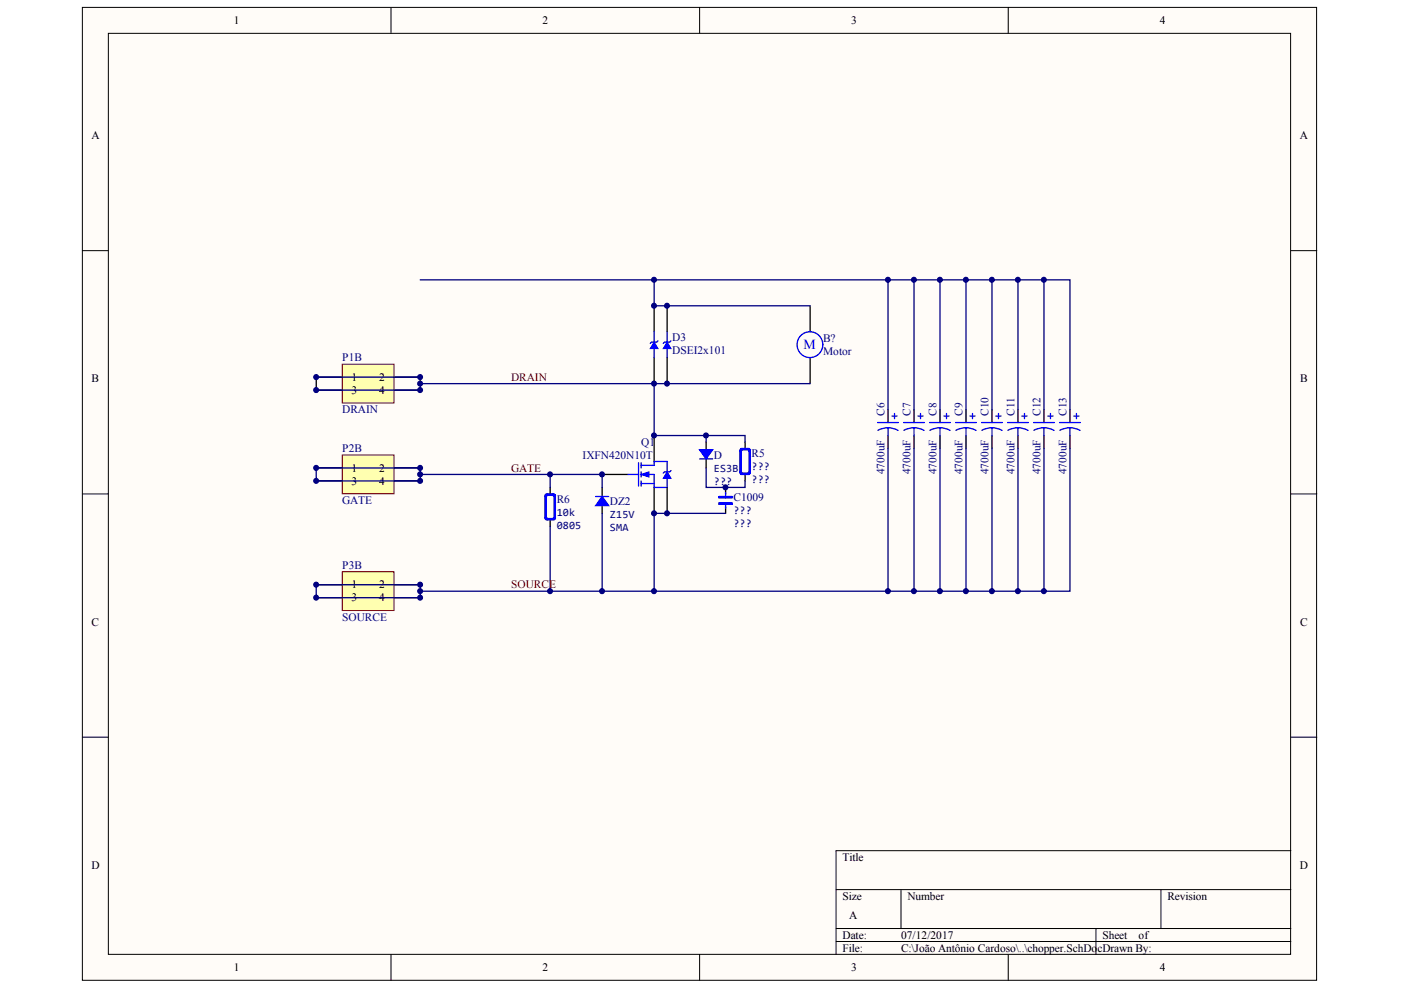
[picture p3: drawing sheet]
<svg xmlns="http://www.w3.org/2000/svg" width="297mm" height="210mm" viewBox="0 0 297 210" stroke-linecap="round" stroke-linejoin="round" font-family="sans-serif">
<defs><g id="words">
<text font-size="2.9" fill="#00f" x="170.4" y="74.1">M</text>
<g font-size="2.4">
<text x="49.6" y="5.1">1</text>
<text x="115" y="5.1">2</text>
<text x="180.5" y="5.1">3</text>
<text x="245.9" y="5.1">4</text>
<text x="19.4" y="29.5">A</text>
<text x="275.6" y="29.5">A</text>
<text x="19.4" y="81.1">B</text>
<text x="74.5" y="80.7">1</text>
<text x="74.5" y="83.5">3</text>
<text x="80.4" y="80.7">2</text>
<text x="80.4" y="83.5">4</text>
<text x="275.6" y="81.1">B</text>
<text x="74.5" y="100">1</text>
<text x="80.4" y="100">2</text>
<text x="74.5" y="102.8">3</text>
<text x="80.4" y="102.8">4</text>
<text x="74.5" y="124.8">1</text>
<text x="80.4" y="124.8">2</text>
<text x="74.5" y="127.5">3</text>
<text x="80.4" y="127.5">4</text>
<text x="19.4" y="132.7">C</text>
<text x="275.6" y="132.7">C</text>
<text x="19.4" y="184.2">D</text>
<text x="178.6" y="182.5">Title</text>
<text x="275.6" y="184.2">D</text>
<text x="178.6" y="190.8">Size</text>
<text x="192.4" y="190.8">Number</text>
<text x="247.5" y="190.8">Revision</text>
<text x="180" y="194.9">A</text>
<text x="178.6" y="199">Date:</text>
<text x="178.6" y="201.8">File:</text>
<text x="191" y="199">07/12/2017</text>
<text x="191" y="201.8">C:\João Antônio Cardoso\..\chopper.SchDocDrawn By:</text>
<text x="233.7" y="199">Sheet</text>
<text x="241.4" y="199">of</text>
<text x="49.6" y="205.9">1</text>
<text x="115" y="205.9">2</text>
<text x="180.5" y="205.9">3</text>
<text x="245.9" y="205.9">4</text>
</g>
<g font-size="2.4" fill="#000080">
<text x="72.6" y="76.6">P1B</text>
<text x="142.5" y="72.2">D3</text>
<text x="142.5" y="75">DSEI2x101</text>
<text x="174.5" y="72.5">B?</text>
<text x="174.5" y="75.2">Motor</text>
<text x="72.6" y="87.6">DRAIN</text>
<text x="187.5" y="88.2" transform="rotate(-90 187.5 88.2)">C6</text>
<text x="193.1" y="88.2" transform="rotate(-90 193.1 88.2)">C7</text>
<text x="198.6" y="88.2" transform="rotate(-90 198.6 88.2)">C8</text>
<text x="204.1" y="88.2" transform="rotate(-90 204.1 88.2)">C9</text>
<text x="209.6" y="88.2" transform="rotate(-90 209.6 88.2)">C10</text>
<text x="215.1" y="88.2" transform="rotate(-90 215.1 88.2)">C11</text>
<text x="220.6" y="88.2" transform="rotate(-90 220.6 88.2)">C12</text>
<text x="226.1" y="88.2" transform="rotate(-90 226.1 88.2)">C13</text>
<text x="72.6" y="95.9">P2B</text>
<text x="135.9" y="94.5">Q1</text>
<text x="123.5" y="97.3">IXFN420N10T</text>
<text x="151.4" y="97.3">D</text>
<text x="159.4" y="97">R5</text>
<text x="187.5" y="100.6" transform="rotate(-90 187.5 100.6)">4700uF</text>
<text x="193.1" y="100.6" transform="rotate(-90 193.1 100.6)">4700uF</text>
<text x="198.6" y="100.6" transform="rotate(-90 198.6 100.6)">4700uF</text>
<text x="204.1" y="100.6" transform="rotate(-90 204.1 100.6)">4700uF</text>
<text x="209.6" y="100.6" transform="rotate(-90 209.6 100.6)">4700uF</text>
<text x="215.1" y="100.6" transform="rotate(-90 215.1 100.6)">4700uF</text>
<text x="220.6" y="100.6" transform="rotate(-90 220.6 100.6)">4700uF</text>
<text x="226.1" y="100.6" transform="rotate(-90 226.1 100.6)">4700uF</text>
<text x="72.6" y="106.9">GATE</text>
<text x="118" y="106.6">R6</text>
<text x="129.3" y="107.2">DZ2</text>
<text x="155.5" y="106.3">C1009</text>
<text x="72.6" y="120.6">P3B</text>
<text x="72.6" y="131.6">SOURCE</text>
</g>
<g font-size="2.4" fill="#800000">
<text x="108.4" y="80.7">DRAIN</text>
<text x="108.4" y="100">GATE</text>
<text x="108.4" y="124.8">SOURCE</text>
</g>
<g font-size="2.3" fill="#000080">
<text x="151.4" y="100">ES3B</text>
<text x="159.4" y="99.7">???</text>
<text x="151.4" y="102.7">???</text>
<text x="159.4" y="102.5">???</text>
<text x="118" y="109.3">10k</text>
<text x="118" y="112.1">0805</text>
<text x="129.3" y="109.9">Z15V</text>
<text x="129.3" y="112.6">SMA</text>
<text x="155.5" y="109.1">???</text>
<text x="155.5" y="111.8">???</text>
</g>
</g></defs>
<g fill="#fffcf8" stroke="#000" stroke-width=".21">
<path d="M17.5 1.6h261.6v206.2h-261.6z"/>
<path d="M23 7.1h250.6v195.2h-250.6z"/>
</g>
<g fill="none" stroke="#000" stroke-width=".21">
<path d="M82.9 1.6v5.5M148.3 1.6v5.5M213.8 1.6v5.5M17.5 53.1h5.5M273.7 53.1h5.5M17.5 104.7h5.5M273.7 104.7h5.5M17.5 156.3h5.5M273.7 156.3h5.5M177.3 188.6h96.4M177.3 196.9h96.4M177.3 199.6h96.4"/>
<path d="M191 188.6v8.3M232.4 196.9v5.5M246.1 188.6v8.3M273.7 180.4h-96.4v22M82.9 202.4v5.5M148.3 202.4v5.5M213.8 202.4v5.5"/>
</g>
<path d="M67.1 80v2.7M89.1 80v2.7M138.7 64.8v5.5M138.7 75.8v5.5M141.4 64.8v5.5M141.4 75.8v5.5M171.7 64.8v5.5M171.7 75.8v5.5M138.7 92.3v5.5M127.7 100.6h5.5M138.7 103.3v5.5M141.4 103.3v5.5" fill="none" stroke="#000" stroke-width=".28"/>
<g fill="none" stroke="#00f" stroke-width=".28">
<path d="M138.7 70.3v2.2M138.7 73.9v1.9M139.5 72.3l-.3 .2h-1.1l-.2 .3M141.4 70.3v2.2M141.4 73.9v1.9M142.3 72.3l-.3 .2h-1.1l-.3 .3M135.4 98.1v5M135.9 98.7h2.8v-.9h2.7v2.2M135.9 98.1v1.1M142.3 99.8l-.3 .2h-1.1l-.3 .3M133.2 100.6h2.2M135.9 100.6h2.8v2.7h2.7v-1.9"/>
<path d="M135.9 102.5h2.8M135.9 100v1.1M135.9 102v1.1"/>
<circle cx="171.7" cy="73.1" r="2.73"/>
</g>
<g fill="#00f" stroke="#00f" stroke-width=".21">
<path d="M141.4 72.5l.9 1.4h-1.7z"/>
<path d="M138.7 72.5l.8 1.4h-1.6z"/>
<path d="M135.9 100.6l1.7-.6v1.1z"/>
<path d="M141.4 100l.9 1.4h-1.7z"/>
</g>
<path d="M72.6 77.2h10.9v8.2h-10.9z" fill="#ffffb0" stroke="#800000" stroke-width=".21"/>
<path d="M67.1 80h5.5M83.6 80h5.5M67.1 82.7h5.5M83.6 82.7h5.5" fill="none" stroke="#000" stroke-width=".28"/>
<path d="M72.6 121.2h10.9v8.2h-10.9z" fill="#ffffb0" stroke="#800000" stroke-width=".21"/>
<path d="M116.6 103.3v1.4M116.6 110.2v1.4M127.7 103.3v2.2M127.7 107.2v1.6M67.1 124h5.5M67.1 126.7h5.5M83.6 124h5.5M83.6 126.7h5.5" fill="none" stroke="#000" stroke-width=".28"/>
<path d="M67.1 80h22M67.1 82.7h22M89.1 100.6h38.6v2.7M127.7 108.8v16.6h-11.1v-13.8" fill="none" stroke="#000080" stroke-width=".28"/>
<path d="M115.5 105l.3-.3h1.7l.2 .3v4.9l-.2 .3h-1.7l-.3-.3zM115.5 109.7l.6 .5M115.7 104.9h1.9v5.2h-1.9zM115.8 105.3l.3-.3h1.1l.3 .3v4.4l-.3 .2h-1.1l-.3-.2zM116.1 104.7l-.6 .6M117.2 104.7l.5 .6M117.7 109.7l-.5 .5M126.3 105.3h2.7" fill="none" stroke="#00f" stroke-width=".28"/>
<path d="M127.7 105.3l1.3 1.9h-2.7z" fill="#00f" stroke="#00f" stroke-width=".28"/>
<path d="M72.6 96.5h10.9v8.2h-10.9z" fill="#ffffb0" stroke="#800000" stroke-width=".21"/>
<g fill="none" stroke="#000" stroke-width=".28">
<path d="M67.1 99.2h5.5M83.6 99.2h5.5M149.7 93.7v1.7M149.7 97v2.2M158 93.7v1.4M188.3 86.8v2.8M188.3 92.3v2.8M193.8 86.8v2.8M193.8 92.3v2.8M199.3 86.8v2.8M199.3 92.3v2.8M204.8 86.8v2.8"/>
<path d="M204.8 92.3v2.8M210.3 86.8v2.8M210.3 92.3v2.8M215.8 86.8v2.8M215.8 92.3v2.8M221.3 86.8v2.8M221.3 92.3v2.8M226.9 86.8v2.8M226.9 92.3v2.8M67.1 102h5.5M83.6 102h5.5M153.8 103.3v1.4"/>
<path d="M153.8 107.5v1.3M158 100.6v1.4"/>
</g>
<g fill="none" stroke="#000080" stroke-width=".28">
<path d="M89.1 59.3h49.6v5.5h33M138.7 59.3h88.2v27.5M188.3 59.3v27.5M193.8 59.3v27.5M199.3 59.3v27.5M204.8 59.3v27.5M210.3 59.3v27.5M215.8 59.3v27.5M221.3 59.3v27.5M67.1 99.2h22v2.8h-22zM89.1 81.3h49.6M149.7 99.2v4.1h8.3v-1.3"/>
<path d="M149.7 92.3v1.4M171.7 81.3h-33v11h19.3v1.4M188.3 95.1v30.3M193.8 95.1v30.3M199.3 95.1v30.3M204.8 95.1v30.3M210.3 95.1v30.3M215.8 95.1v30.3M221.3 95.1v30.3M226.9 95.1v30.3h-88.2M116.6 100.6v2.7M153.8 108.8h-15.1v16.6h-11"/>
<path d="M67.1 124h22v2.7h-22zM89.1 125.4h27.5"/>
</g>
<path d="M148.3 95.4h2.8l-1.4 1.9z" fill="#00f" stroke="#00f" stroke-width=".28"/>
<g fill="none" stroke="#00f" stroke-width=".28">
<path d="M148.3 97.3h2.8M156.9 95.4l.2-.3h1.7l.3 .3v4.9l-.3 .3h-1.7l-.2-.3zM157 95.2h1.9v5.3h-1.9zM157.1 95.6l.3-.2h1.1l.3 .2v4.4l-.3 .3h-1.1l-.3-.3zM157.4 95.1l-.5 .5M158.5 95.1l.6 .5M186.1 89.6h4.4M188.3 90.7l.9 .1 1.2 .5M188.3 90.7l-.9 .1-1.3 .4M188.3 90.7v1.6M189.1 88.2h1.1M189.7 87.7v1.1"/>
<path d="M191.6 89.6h4.4M193.8 90.7l.9 .1 1.2 .5M193.8 90.7l-1.3 .2-.9 .3M193.8 90.7v1.6M194.6 88.2h1.1M195.2 87.7v1.1M197.1 89.6h4.4M199.3 90.7l.9 .1 1.2 .5M199.3 90.7l-.9 .1-1.2 .4M199.3 90.7v1.6M200.1 88.2h1.1M200.7 87.7v1.1"/>
<path d="M202.6 89.6h4.4M204.8 90.7l1.3 .2 .8 .4M204.8 90.7l-.9 .1-1.2 .4M204.8 90.7v1.6M205.6 88.2h1.1M206.2 87.7v1.1M208.1 89.6h4.4M210.3 90.7l.9 .1 1.3 .5M210.3 90.7l-1.3 .2-.8 .3M210.3 90.7v1.6M211.1 88.2h1.1M211.7 87.7v1.1"/>
<path d="M213.6 89.6h4.4M215.8 90.7l.9 .1 1.3 .5M215.8 90.7l-.9 .1-1.2 .4M215.8 90.7v1.6M216.7 88.2h1.1M217.2 87.7v1.1M219.1 89.6h4.4M221.3 90.7l.9 .1 1.3 .5M221.3 90.7l-.9 .1-1.2 .4M221.3 90.7v1.6M222.2 88.2h1.1M222.7 87.7v1.1"/>
<path d="M224.6 89.6h4.5M226.9 90.7l.8 .1 1.3 .5M226.9 90.7l-.9 .1-1.3 .4M226.9 90.7v1.6M227.7 88.2h1.1M228.2 87.7v1.1M152.5 105.3h2.7v.2h-2.7zM152.5 106.6h2.7v.3h-2.7zM153.8 104.4v1.1M153.8 106.6v1.1M156.9 100l.5 .6M159.1 100l-.6 .6"/>
</g>
<g fill="#00f" stroke="#00f" stroke-width=".21">
<path d="M152.5 106.6h2.7v.3h-2.7z"/>
<path d="M152.5 105.3h2.7v.2h-2.7z"/>
</g>
<g fill="#000080" stroke="#000080" stroke-width=".21">
<circle cx="67" cy="126.7" r=".53"/>
<circle cx="67" cy="124" r=".53"/>
<circle cx="67" cy="102" r=".53"/>
<circle cx="67" cy="99.2" r=".53"/>
<circle cx="67" cy="82.7" r=".53"/>
<circle cx="67" cy="80" r=".53"/>
<circle cx="89.1" cy="126.7" r=".53"/>
<circle cx="89.1" cy="125.3" r=".53"/>
<circle cx="89.1" cy="124" r=".53"/>
<circle cx="89.1" cy="102" r=".53"/>
<circle cx="89.1" cy="100.6" r=".53"/>
<circle cx="89.1" cy="99.2" r=".53"/>
<circle cx="89.1" cy="82.7" r=".53"/>
<circle cx="89.1" cy="81.3" r=".53"/>
<circle cx="89.1" cy="80" r=".53"/>
<circle cx="116.6" cy="125.3" r=".53"/>
<circle cx="116.6" cy="100.6" r=".53"/>
<circle cx="127.6" cy="125.3" r=".53"/>
<circle cx="127.6" cy="100.6" r=".53"/>
<circle cx="138.7" cy="125.3" r=".53"/>
<circle cx="138.7" cy="108.8" r=".53"/>
<circle cx="138.7" cy="92.3" r=".53"/>
<circle cx="138.7" cy="81.3" r=".53"/>
<circle cx="138.7" cy="64.8" r=".53"/>
<circle cx="138.7" cy="59.3" r=".53"/>
<circle cx="141.4" cy="108.8" r=".53"/>
<circle cx="141.4" cy="81.3" r=".53"/>
<circle cx="141.4" cy="64.8" r=".53"/>
<circle cx="149.7" cy="92.3" r=".53"/>
<circle cx="153.8" cy="103.3" r=".53"/>
<circle cx="188.2" cy="125.3" r=".53"/>
<circle cx="188.2" cy="59.3" r=".53"/>
<circle cx="193.8" cy="125.3" r=".53"/>
<circle cx="193.8" cy="59.3" r=".53"/>
<circle cx="199.3" cy="125.3" r=".53"/>
<circle cx="199.3" cy="59.3" r=".53"/>
<circle cx="204.8" cy="125.3" r=".53"/>
<circle cx="204.8" cy="59.3" r=".53"/>
<circle cx="210.3" cy="125.3" r=".53"/>
<circle cx="210.3" cy="59.3" r=".53"/>
<circle cx="215.8" cy="125.3" r=".53"/>
<circle cx="215.8" cy="59.3" r=".53"/>
<circle cx="221.3" cy="125.3" r=".53"/>
<circle cx="221.3" cy="59.3" r=".53"/>
</g>
<use href="#words"/>
</svg>
